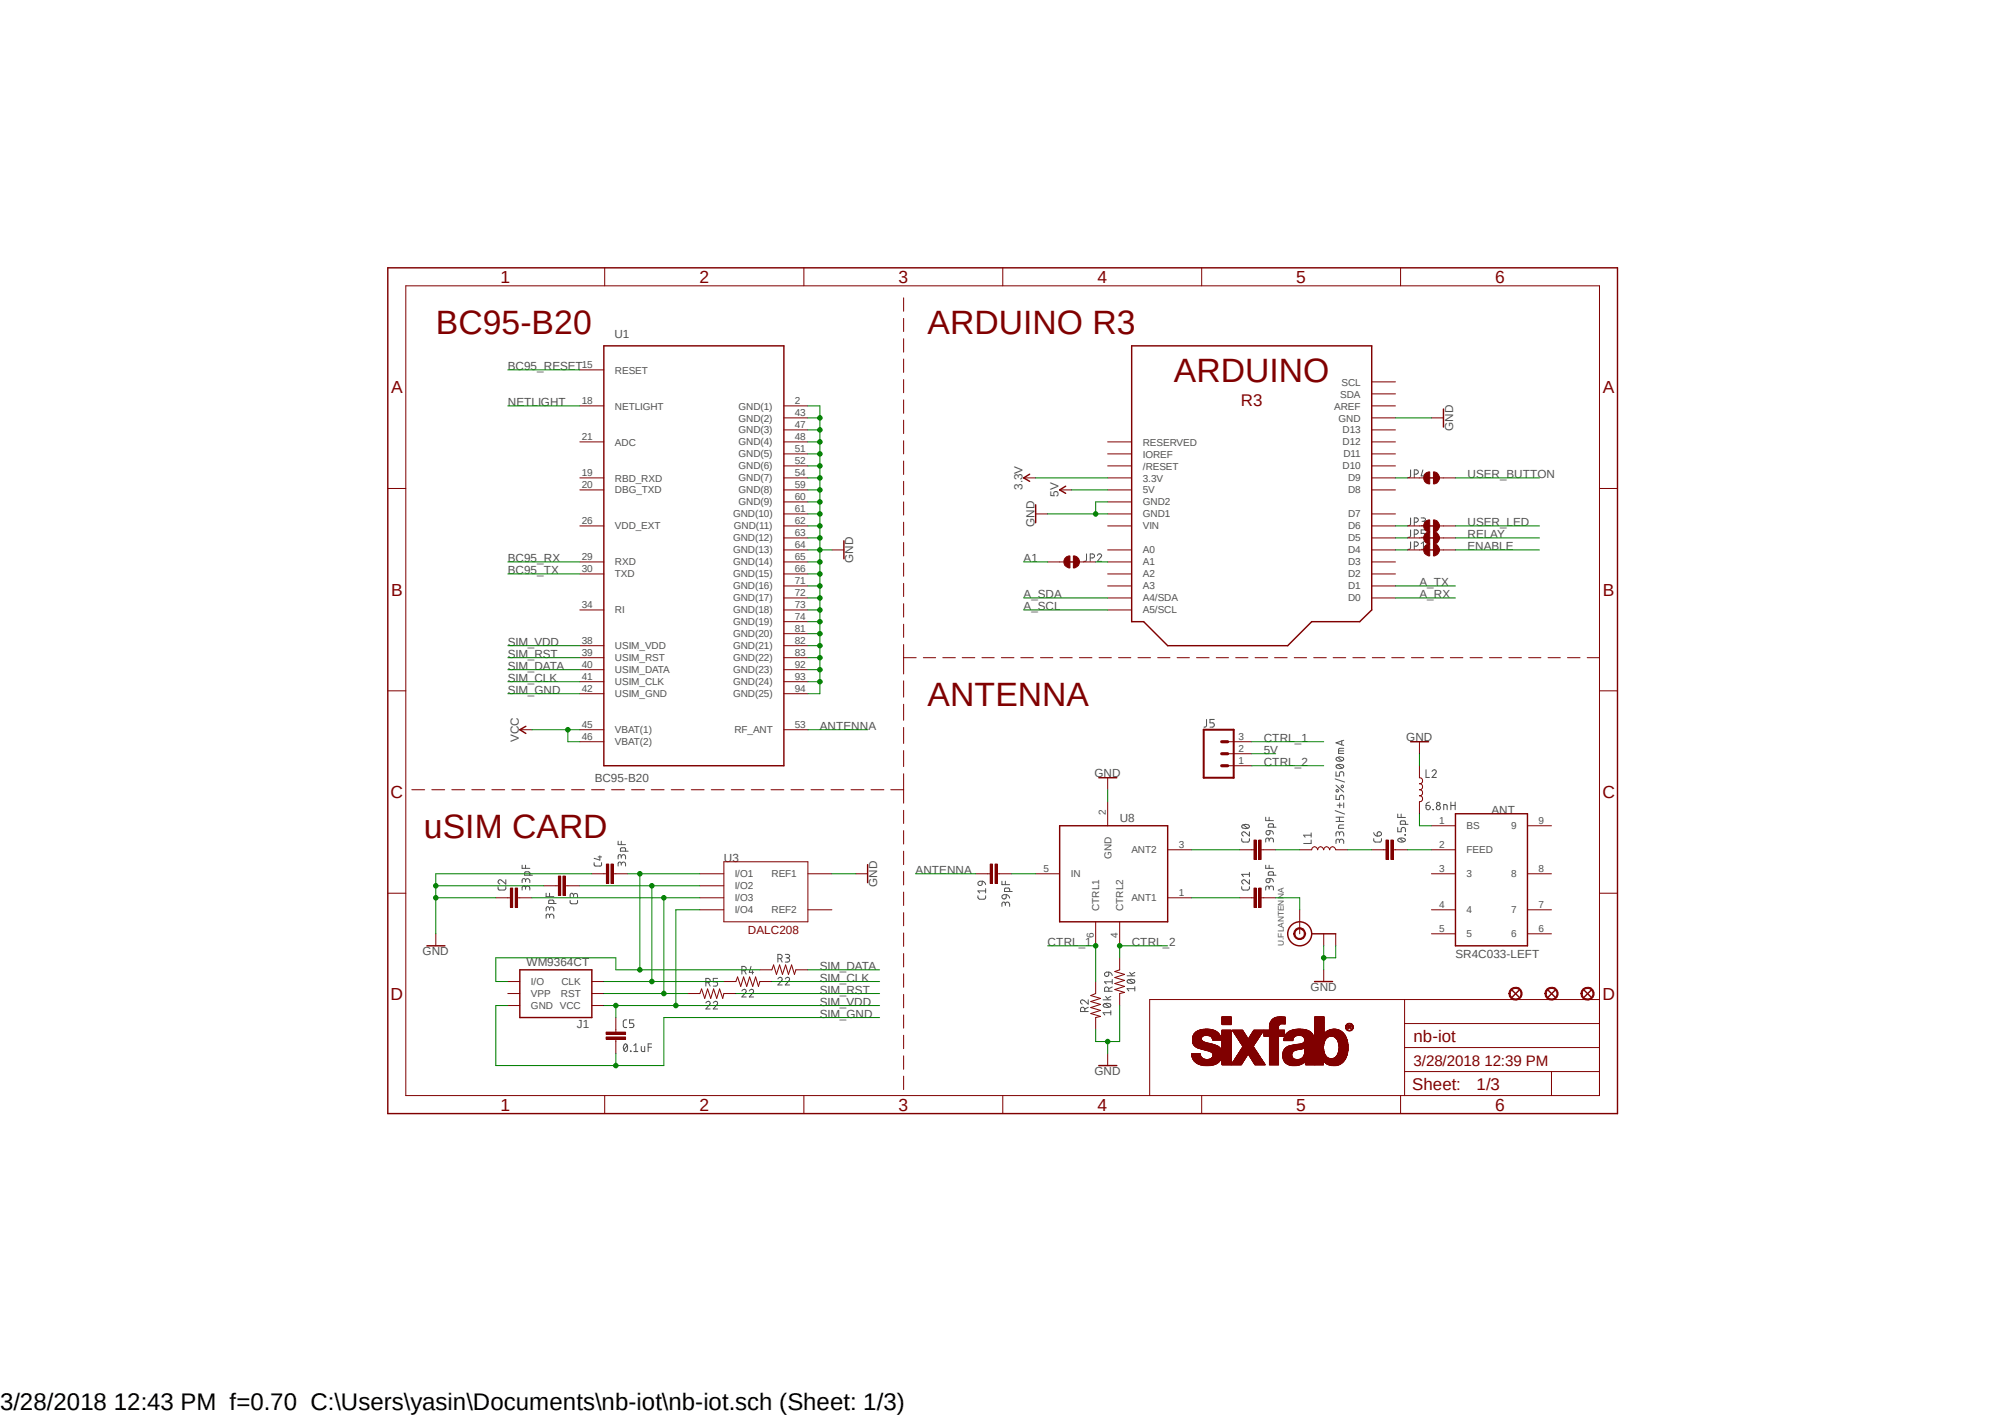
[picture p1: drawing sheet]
<svg xmlns="http://www.w3.org/2000/svg" width="297mm" height="210mm" viewBox="0 0 297 210" stroke-linecap="round" stroke-linejoin="round" font-family="sans-serif">
<defs><g id="words">
<g font-size="5" fill="#800000">
<text x="64.6" y="49.4">BC95-B20</text>
<text x="137.4" y="49.4">ARDUINO R3</text>
<text x="173.9" y="56.6">ARDUINO</text>
<text x="137.4" y="104.5">ANTENNA</text>
<text x="62.8" y="124.1">uSIM CARD</text>
</g>
<text font-size="3.6" x="0" y="208.9">3/28/2018 12:43 PM f=0.70 C:\Users\yasin\Documents\nb-iot\nb-iot.sch (Sheet: 1/3)</text>
<g font-size="2.6" fill="#800000">
<text x="74.1" y="41.9">1</text>
<text x="103.6" y="41.9">2</text>
<text x="133.1" y="41.9">3</text>
<text x="162.6" y="41.9">4</text>
<text x="192" y="41.9">5</text>
<text x="221.5" y="41.9">6</text>
<text x="58" y="58.3">A</text>
<text x="237.4" y="58.3">A</text>
<text x="58" y="88.2">B</text>
<text x="237.4" y="88.2">B</text>
<text x="57.9" y="118.2">C</text>
<text x="237.4" y="118.2">C</text>
<text x="57.9" y="148.2">D</text>
<text x="237.4" y="148.2">D</text>
<text x="74.1" y="164.5">1</text>
<text x="103.6" y="164.5">2</text>
<text x="133.1" y="164.5">3</text>
<text x="162.6" y="164.5">4</text>
<text x="192" y="164.5">5</text>
<text x="221.5" y="164.5">6</text>
</g>
<g font-size="2.5" fill="#800000">
<text x="183.8" y="60.1">R3</text>
<text x="209.4" y="154.3">nb-iot</text>
<text x="209.2" y="161.5">Sheet:</text>
<text x="218.7" y="161.4">1/3</text>
</g>
<text font-size="2.2" fill="#800000" x="209.4" y="157.8">3/28/2018 12:39 PM</text>
<g font-size="1.7" fill="#505050">
<text x="91" y="50">U1</text>
<text x="75.2" y="54.8">BC95_RESET</text>
<text x="75.2" y="60.1">NETLIGHT</text>
<text x="215.3" y="63.8" transform="rotate(-90 215.3 63.8)">GND</text>
<text x="217.4" y="70.8">USER_BUTTON</text>
<text x="151.5" y="72.6" transform="rotate(-90 151.5 72.6)">3.3V</text>
<text x="156.8" y="73.6" transform="rotate(-90 156.8 73.6)">5V</text>
<text x="217.4" y="77.9">USER_LED</text>
<text x="75.2" y="83.2">BC95_RX</text>
<text x="126.4" y="83.4" transform="rotate(-90 126.4 83.4)">GND</text>
<text x="151.6" y="83.2">A1</text>
<text x="153.2" y="78.1" transform="rotate(-90 153.2 78.1)">GND</text>
<text x="217.4" y="81.4">ENABLE</text>
<text x="217.4" y="79.7">RELAY</text>
<text x="75.2" y="85">BC95_TX</text>
<text x="151.6" y="88.6">A_SDA</text>
<text x="210.3" y="88.6">A_RX</text>
<text x="210.3" y="86.8">A_TX</text>
<text x="75.2" y="95.6">SIM_VDD</text>
<text x="151.6" y="90.3">A_SCL</text>
<text x="75.2" y="97.4">SIM_RST</text>
<text x="75.2" y="99.2">SIM_DATA</text>
<text x="75.2" y="101">SIM_CLK</text>
<text x="75.2" y="102.7">SIM_GND</text>
<text x="76.8" y="109.9" transform="rotate(-90 76.8 109.9)">VCC</text>
<text x="121.5" y="108.1">ANTENNA</text>
<text x="187.2" y="111.6">5V</text>
<text x="187.2" y="109.9">CTRL_1</text>
<text x="187.2" y="113.4">CTRL_2</text>
<text x="208.3" y="109.7">GND</text>
<text x="88.1" y="115.8">BC95-B20</text>
<text x="162.1" y="115">GND</text>
<text x="165.9" y="121.8">U8</text>
<text x="220.9" y="120.5">ANT</text>
<text x="107.2" y="127.6">U3</text>
<text x="130" y="131.4" transform="rotate(-90 130 131.4)">GND</text>
<text x="135.6" y="129.4">ANTENNA</text>
<text x="62.6" y="141.5">GND</text>
<text x="78" y="143.1">WM9364CT</text>
<text x="121.5" y="143.6">SIM_DATA</text>
<text x="155.2" y="140.1">CTRL_1</text>
<text x="167.6" y="140.1">CTRL_2</text>
<text x="215.6" y="141.9">SR4C033-LEFT</text>
<text x="121.5" y="148.9">SIM_VDD</text>
<text x="121.5" y="147.2">SIM_RST</text>
<text x="121.5" y="145.4">SIM_CLK</text>
<text x="194.1" y="146.8">GND</text>
<text x="85.5" y="152.3">J1</text>
<text x="121.5" y="150.7">SIM_GND</text>
<text x="162.1" y="159.2">GND</text>
</g>
<text font-size="1.7" fill="#800000" x="110.8" y="138.3">DALC208</text>
<g font-size="1.5" fill="#505050">
<text x="86.2" y="54.5">15</text>
<text x="86.2" y="59.9">18</text>
<text x="91.1" y="55.3">RESET</text>
<text x="117.7" y="59.9">2</text>
<text x="198.5" y="58.9">SDA</text>
<text x="198.7" y="57.1">SCL</text>
<text x="86.2" y="65.2">21</text>
<text x="91.1" y="60.7">NETLIGHT</text>
<text x="91.1" y="66">ADC</text>
<text x="109.4" y="60.7">GND(1)</text>
<text x="109.4" y="62.4">GND(2)</text>
<text x="109.4" y="64.2">GND(3)</text>
<text x="109.4" y="66">GND(4)</text>
<text x="117.7" y="61.6">43</text>
<text x="117.7" y="63.4">47</text>
<text x="117.7" y="65.2">48</text>
<text x="169.3" y="66">RESERVED</text>
<text x="197.7" y="60.7">AREF</text>
<text x="198.3" y="62.4">GND</text>
<text x="198.9" y="66">D12</text>
<text x="198.9" y="64.2">D13</text>
<text x="86.2" y="70.5">19</text>
<text x="91.1" y="71.3">RBD_RXD</text>
<text x="109.4" y="67.7">GND(5)</text>
<text x="109.4" y="69.5">GND(6)</text>
<text x="109.4" y="71.3">GND(7)</text>
<text x="117.7" y="67">51</text>
<text x="117.7" y="68.7">52</text>
<text x="117.7" y="70.5">54</text>
<text x="169.3" y="71.3">3.3V</text>
<text x="169.3" y="69.6">/RESET</text>
<text x="169.3" y="67.8">IOREF</text>
<text x="198.9" y="69.5">D10</text>
<text x="199" y="67.7">D11</text>
<text x="199.7" y="71.3">D9</text>
<text x="86.2" y="72.3">20</text>
<text x="86.2" y="77.6">26</text>
<text x="91.1" y="73.1">DBG_TXD</text>
<text x="108.6" y="76.6">GND(10)</text>
<text x="109.4" y="73.1">GND(8)</text>
<text x="109.4" y="74.8">GND(9)</text>
<text x="117.7" y="72.3">59</text>
<text x="117.7" y="74.1">60</text>
<text x="117.7" y="75.9">61</text>
<text x="117.7" y="77.6">62</text>
<text x="169.3" y="76.6">GND1</text>
<text x="169.3" y="74.8">GND2</text>
<text x="169.3" y="73.1">5V</text>
<text x="199.7" y="76.6">D7</text>
<text x="199.7" y="73.1">D8</text>
<text x="86.2" y="83">29</text>
<text x="91.1" y="78.4">VDD_EXT</text>
<text x="91.1" y="83.7">RXD</text>
<text x="108.6" y="80.2">GND(12)</text>
<text x="108.6" y="82">GND(13)</text>
<text x="108.6" y="83.7">GND(14)</text>
<text x="108.7" y="78.4">GND(11)</text>
<text x="117.7" y="79.4">63</text>
<text x="117.7" y="81.2">64</text>
<text x="117.7" y="83">65</text>
<text x="169.3" y="83.7">A1</text>
<text x="169.3" y="82">A0</text>
<text x="169.3" y="78.4">VIN</text>
<text x="199.7" y="83.7">D3</text>
<text x="199.7" y="82">D4</text>
<text x="199.7" y="80.2">D5</text>
<text x="199.7" y="78.4">D6</text>
<text x="86.2" y="84.8">30</text>
<text x="91.1" y="85.5">TXD</text>
<text x="108.6" y="85.5">GND(15)</text>
<text x="108.6" y="87.3">GND(16)</text>
<text x="108.6" y="89.1">GND(17)</text>
<text x="117.7" y="84.8">66</text>
<text x="117.7" y="86.5">71</text>
<text x="117.7" y="88.3">72</text>
<text x="169.3" y="89.1">A4/SDA</text>
<text x="169.3" y="87.3">A3</text>
<text x="169.3" y="85.5">A2</text>
<text x="199.7" y="89.1">D0</text>
<text x="199.7" y="87.3">D1</text>
<text x="199.7" y="85.5">D2</text>
<text x="86.2" y="90.1">34</text>
<text x="86.2" y="95.4">38</text>
<text x="91.1" y="90.8">RI</text>
<text x="108.6" y="90.8">GND(18)</text>
<text x="108.6" y="92.6">GND(19)</text>
<text x="108.6" y="94.4">GND(20)</text>
<text x="117.7" y="90.1">73</text>
<text x="117.7" y="91.9">74</text>
<text x="117.7" y="93.6">81</text>
<text x="117.7" y="95.4">82</text>
<text x="169.3" y="90.8">A5/SCL</text>
<text x="86.2" y="97.2">39</text>
<text x="86.2" y="99">40</text>
<text x="86.2" y="100.7">41</text>
<text x="91.1" y="96.2">USIM_VDD</text>
<text x="91.1" y="98">USIM_RST</text>
<text x="91.1" y="99.7">USIM_DATA</text>
<text x="91.1" y="101.5">USIM_CLK</text>
<text x="108.6" y="96.2">GND(21)</text>
<text x="108.6" y="98">GND(22)</text>
<text x="108.6" y="99.7">GND(23)</text>
<text x="108.6" y="101.5">GND(24)</text>
<text x="117.7" y="97.2">83</text>
<text x="117.7" y="99">92</text>
<text x="117.7" y="100.7">93</text>
<text x="86.2" y="102.5">42</text>
<text x="86.2" y="107.8">45</text>
<text x="91.1" y="103.3">USIM_GND</text>
<text x="108.6" y="103.3">GND(25)</text>
<text x="117.7" y="107.8">53</text>
<text x="117.7" y="102.5">94</text>
<text x="86.2" y="109.6">46</text>
<text x="91.1" y="108.6">VBAT(1)</text>
<text x="91.1" y="110.4">VBAT(2)</text>
<text x="108.8" y="108.6">RF_ANT</text>
<text x="183.5" y="113.2">1</text>
<text x="183.5" y="111.4">2</text>
<text x="183.5" y="109.6">3</text>
<text x="163.8" y="120.7" transform="rotate(-90 163.8 120.7)">2</text>
<text x="174.6" y="125.6">3</text>
<text x="213.2" y="122">1</text>
<text x="213.2" y="125.6">2</text>
<text x="217.3" y="122.9">BS</text>
<text x="223.9" y="122.8">9</text>
<text x="227.9" y="122">9</text>
<text x="108.8" y="129.9">I/O1</text>
<text x="108.8" y="131.7">I/O2</text>
<text x="114.3" y="129.9">REF1</text>
<text x="154.6" y="129.2">5</text>
<text x="158.6" y="129.9">IN</text>
<text x="164.6" y="127.2" transform="rotate(-90 164.6 127.2)">GND</text>
<text x="167.6" y="126.4">ANT2</text>
<text x="213.2" y="129.2">3</text>
<text x="217.3" y="126.4">FEED</text>
<text x="217.3" y="129.9">3</text>
<text x="223.9" y="129.9">8</text>
<text x="227.9" y="129.2">8</text>
<text x="108.8" y="133.5">I/O3</text>
<text x="108.8" y="135.3">I/O4</text>
<text x="114.3" y="135.3">REF2</text>
<text x="162.8" y="134.9" transform="rotate(-90 162.8 134.9)">CTRL1</text>
<text x="166.4" y="134.9" transform="rotate(-90 166.4 134.9)">CTRL2</text>
<text x="167.6" y="133.5">ANT1</text>
<text x="174.6" y="132.7">1</text>
<text x="213.2" y="134.5">4</text>
<text x="217.3" y="135.3">4</text>
<text x="223.9" y="135.3">7</text>
<text x="227.9" y="134.5">7</text>
<text x="162.1" y="138.9" transform="rotate(-90 162.1 138.9)">6</text>
<text x="165.6" y="138.9" transform="rotate(-90 165.6 138.9)">4</text>
<text x="213.2" y="138">5</text>
<text x="217.3" y="138.8">5</text>
<text x="223.9" y="138.8">6</text>
<text x="227.9" y="138">6</text>
<text x="78.7" y="149.5">GND VCC</text>
<text x="78.7" y="147.7">VPP</text>
<text x="78.7" y="145.9">I/O</text>
<text x="83.1" y="147.7">RST</text>
<text x="83.2" y="145.9">CLK</text>
</g>
<text font-size="1.2" fill="#505050" x="190.2" y="140.1" transform="rotate(-90 190.2 140.1)">U.FLANTENNA</text>
</g></defs>
<path d="M57.1 39.5l182.8 125.9M239.9 39.5l-182.8 125.9" fill="none" stroke="#fff" stroke-width=".15"/>
<g fill="none" stroke="#505050" stroke-width=".15">
<path d="M209 76.7v.9l-.2 .2-.2 .1M209 69.6v.9l-.2 .2h-.2M209 78.5v.9l-.2 .2h-.2M209.5 77.3h.5l.1-.2-.1-.3-.5-.1v1.2M209.5 70.2h.3l.3-.2-.1-.4h-.5v1.1M209.5 79.1l.5-.1 .1-.1-.1-.4h-.5v1.1M210.5 76.7l.6 .1 .1 .1-.1 .2-.4 .1M210.8 69.6l-.3 .9h.7M210.9 77.2l.1 .1 .2 .3-.3 .3h-.4M211 70.2v.5M211.2 78.5h-.7v.5h.5l.2 .2-.2 .4h-.5M161 82l-.1 1-.1 .1h-.2"/>
<path d="M161.5 82.6h.5l.1-.2-.1-.3-.5-.1v1.1M162.6 82.3l.1-.3a.32 .32 0 0 1 .5 .3l-.6 .8h.6M209 80.3l-.1 .9-.1 .2h-.2M209.5 80.9l.5-.1 .1-.2-.1-.3h-.5v1.1M210.5 81.4h.7M210.5 80.5l.4-.2v1.1M178.7 106.6v.8l-.1 .3h-.2M179.9 106.6h-.7v.5h.5l.2 .2-.2 .4h-.5M197.8 115.4l1.4 .4M197.9 117.8v.6h.5l.1-.5 .2-.1 .3 .1 .1 .5M197.9 114.3v.6h.5l.1-.5 .2-.1 .3 .1 .1 .5M197.9 116.3l1.2 1"/>
<path d="M198 113.4l.5-.2a.42 .42 0 0 1 .5 .5l-.5 .1a.4 .4 0 0 1-.5-.4zM198 112.3l.5-.2a.42 .42 0 0 1 .5 .5l-.3 .1h-.5l-.2-.1zM198.1 119.3h.7M198.2 113.2l.6 .5M198.2 112.2l.6 .5M198.3 111.2h.8M198.5 118.9v.7M198.8 109.7v.6M199.1 110.8h-.6l-.2 .2v.6h.8M199.1 118.9v.7M199.1 109.6l-1.2 .4 1.2 .4M211.2 119.3h.6l.1 .2a.37 .37 0 0 1-.4 .4l-.2-.1z"/>
<path d="M211.2 114v1.1h.6M211.8 118.8l-.5 .2-.1 .3M212.1 114.3a.32 .32 0 0 1 .5-.3 .32 .32 0 0 1 .1 .5l-.6 .6h.7M212.3 119.9h.1M213.9 119.9v-.7l.4 .1 .1 .6M214.9 119.3h.7M214.9 118.8v1.1M215.6 118.8v1.1M73.8 131.3v.5h.2h.8l.1-.5M74.9 130.3v.6l-.7-.6a.32 .32 0 0 0-.4 .3 .32 .32 0 0 0 .2 .3M77.3 128.1v.5h1.2M77.9 131.5v-.2l.3-.1 .2 .1 .1 .5"/>
<path d="M77.9 131.7l-.1-.4-.3-.1-.2 .2v.4M77.9 130.4v-.1l.3-.2 .3 .3v.3M77.9 130.6l-.1-.4-.3-.1-.1 .1-.1 .5M77.9 128.1v.5M78.5 129.6l-.1-.4h-.6l-.1 .4h1.2M80.9 132.3v.5h1.1M81.4 135.7v-.2l.4-.1 .2 .3v.3M81.4 135.9l-.1-.4-.2-.1-.2 .1v.5M81.4 134.6v-.2l.4-.1 .2 .1v.5M81.4 134.8v-.3l-.2-.2h-.1l-.2 .2v.4M81.4 132.3v.5M82 133.8v-.3l-.1-.2h-.6v.5h1.1"/>
<path d="M84.5 133.3v.5l.2 .1 .7-.1 .2-.1v-.4M85 132.6v-.2l.3-.1 .2 .1 .1 .5M85 132.8v-.3l-.2-.2h-.2l-.1 .2v.4M88 127.8l.1 .4a1.08 1.08 0 0 0 1-.1v-.3M88.6 126.9h.5M88.9 126.7v.7l-.9-.3M91.6 124.6v.5h1.1M92 128l.3-.3h.2l.1 .1 .1 .5M92 128.1v-.3l-.3-.1-.1 .2v.4M92 126.9l.3-.3h.2l.1 .1 .1 .5M92 127.1v-.4l-.3-.1-.1 .1v.5M92 124.6v.5"/>
<path d="M92.7 126.1v-.5h-.2h-.4l-.2 .1v.4h1.1M144.9 132.7v.2l.2 .3 .8-.1 .1-.4M144.9 130.7l.3-.2h.3v.4l-.1 .2a.37 .37 0 0 1-.5-.2zM145.5 130.5a.6 .6 0 0 1 .5 .5M146 131.6v.6M146 132h-1.1l.2 .2M148.4 130.5v.5h1.2M148.5 132.6l.6-.1v.4l-.2 .2a.37 .37 0 0 1-.5-.2v-.2zM148.9 133.9l.1-.2 .3-.1 .3 .3v.3M148.9 134.1v-.4l-.3-.1-.2 .3v.3M148.9 130.5v.5M149.1 132.5a.6 .6 0 0 1 .5 .5"/>
<path d="M149.6 132v-.3l-.2-.2-.6 .1v.4h1.1M183.9 124.2l.1 .5h.2h.8l.1-.5M183.9 131.3l.1 .5h.2h.8l.1-.5M184 122.3l.5-.2a.4 .4 0 0 1 .5 .5l-.5 .1a.42 .42 0 0 1-.5-.4zM184.2 122.2l.6 .5M185.1 123.2v.6l-.7-.5a.32 .32 0 0 0-.5 .1 .32 .32 0 0 0 .3 .4M185.1 130.3v.6l-.7-.5a.32 .32 0 0 0-.5 .1 .32 .32 0 0 0 .3 .4M185.1 129.2v.6M185.1 129.5h-1.2l.3 .3M187.5 128.1v.5h1.1M187.5 121v.5h1.1M187.6 123.1l.5-.1v.4l-.1 .2h-.4l-.1-.2z"/>
<path d="M187.6 130.2l.5-.1-.1 .6h-.4l-.1-.2zM188 124.4l.2-.3h.2l.2 .1v.5M188 124.6v-.4l-.3-.1-.2 .2v.4M188 131.5l.1-.2 .3-.1 .2 .1v.5M188 131.7v-.4l-.3-.1-.2 .2v.4M188 121v.5M188 128.1v.5M188.1 123a.45 .45 0 0 1 .5 .5M188.1 130.1a.44 .44 0 0 1 .5 .5M188.6 122.5v-.4l-.6-.1-.1 .5h1.1M188.6 129.6v-.4l-.1-.1h-.4l-.2 .2v.3h1.1M194.2 123.7h-1.1l.2 .3"/>
<path d="M194.2 124.4v.5h-1.1M194.2 123.4v.6M197.8 120.1l1.4 .5M197.9 121.7h1.2M197.9 121h1.2M198.4 124.6l.2-.3h.2l.3 .3v.3M198.4 124.8v-.4l-.3-.1-.1 .1-.1 .5M198.4 123.5l.2-.3h.2l.3 .3v.3M198.4 123.7v-.4l-.3-.1-.1 .1-.1 .5M198.4 121v.7M199.1 122.2h-.6l-.2 .2v.3h.8M203.5 124.2l.1 .5h.2h.7l.1-.5"/>
<path d="M203.5 123.3a.6 .6 0 0 0 .5 .5M204 123.3l.1-.1a.37 .37 0 0 1 .5 .2v.2l-.1 .1-.5 .1zM207.1 122.6v.6h.5v-.5l.2-.1 .4 .1v.5M207.1 120.6v.5h1.1M207.1 124.3l.5-.2a.41 .41 0 0 1 .6 .4l-.4 .2h-.4l-.3-.2zM207.3 124.2l.6 .5M207.6 120.6v.5M208.1 123.6l.1 .1zM208.2 122.1l-.1-.5h-.6l-.1 .5h1.2M92.5 154.6h.2a.7 .7 0 0 1 0 1.1l-.2-.1a.74 .74 0 0 1 0-1zM92.8 151l-.4 .1-.1 .2 .1 .8 .4 .1M92.9 154.9l-.5 .6"/>
<path d="M93.4 155.7h.1zM93.9 151h-.6v.6h.5l.1 .2-.1 .3-.5 .1M93.9 155.7h.6M93.9 154.9l.3-.3v1.1M95 155v.5l.2 .2h.3v-.7M96 155.1h.5M96.5 154.6h-.5v1.1M104.6 148.5a.32 .32 0 0 1 .3-.2 .32 .32 0 0 1 .3 .4l-.6 .7h.6M104.6 145.5h.5l.1-.4-.3-.2h-.3v1.1M104.9 145.5l.3 .5M105.7 148.5a.32 .32 0 0 1 .4-.2 .32 .32 0 0 1 .1 .5l-.5 .6h.6M106.3 144.9h-.6v.5l.5 .1 .1 .2-.1 .3h-.5"/>
<path d="M109.9 146.8a.32 .32 0 0 1 .4-.3 .32 .32 0 0 1 .2 .4l-.6 .8h.6M109.9 143.8l.5-.1 .1-.4-.3-.2h-.3v1.2M110.3 143.8l.2 .5M111 146.8a.32 .32 0 0 1 .4-.3 .32 .32 0 0 1 .1 .5l-.5 .7h.6M111.3 143.1l-.3 .9h.6M111.5 143.8v.5M115.2 145a.32 .32 0 0 1 .5-.3 .32 .32 0 0 1 .1 .5l-.6 .7h.7M115.2 142l.5-.1 .2-.3-.3-.2h-.4v1.1M115.6 142l.3 .5M116.3 145a.32 .32 0 0 1 .5-.3 .32 .32 0 0 1 .1 .5l-.6 .7h.7M116.3 141.4h.4l.3 .1-.2 .3-.3 .1M116.6 141.9l.4 .2v.2l-.2 .2h-.5"/>
<path d="M160.7 149.8v-.3l-.2-.3-.4 .1v.5h1.1M161.2 148.1v.6l-.6-.5-.3-.1a.33 .33 0 0 0-.2 .3 .33 .33 0 0 0 .2 .3M161.2 149.2l-.5 .2M163.4 148.1h1.1M163.5 148.8l.5-.2a.42 .42 0 0 1 .5 .3 .65 .65 0 0 1-1.1 0zM163.7 148.6l.6 .5M163.7 144.1l.6-.1v.4l-.2 .2a.37 .37 0 0 1-.5-.2v-.2zM163.8 147.6l.4 .5M164.3 146.8l-.1-.5-.2-.1-.3 .1-.1 .5h1.2M164.3 144a.6 .6 0 0 1 .5 .5M164.5 150h-1.1l.3 .3M164.5 149.7v.6"/>
<path d="M164.5 147.6l-.5 .3M164.8 145.4h-1.2l.3 .3M164.8 146.2l-.5 .2M164.8 145.1v.6M167 144.5h1.1M167 145.2l.6-.2a.42 .42 0 0 1 .5 .3 .65 .65 0 0 1-1.1 0zM167.2 145.1l.7 .5M167.3 144l.4 .5M168.1 146.4h-1.1l.2 .4M168.1 146.1v.7M168.1 144l-.5 .3"/>
<circle cx="198.1" cy="117.1" r=".19"/>
<circle cx="198.8" cy="116.5" r=".19"/>
<circle cx="213.1" cy="119.1" r=".25"/>
<circle cx="213.1" cy="119.6" r=".32"/>
</g>
<g fill="none" stroke="#800000" stroke-width=".15">
<path d="M85.9 54.8h3.6M133.9 44.1v2M133.9 47.2v1.9M133.9 50.2v2M133.9 53.2v2M133.9 56.2v2M133.9 59.2v2M203.2 56.6h3.5M203.2 58.3h3.5M85.9 60.1h3.6M85.9 70.8h3.6M85.9 72.6h3.6"/>
<path d="M85.9 65.4h3.6M85.9 77.9h3.6M116.1 60.1h3.6M116.1 70.8h3.6M116.1 72.6h3.6M116.1 65.4h3.6M116.1 77.9h3.6M116.1 61.9h3.6M116.1 63.7h3.6M116.1 67.2h3.6M116.1 69h3.6M116.1 74.3h3.6"/>
<path d="M116.1 76.1h3.6M116.1 79.7h3.6M133.9 62.2v2M133.9 65.3v1.9M133.9 68.3v2M133.9 71.3v2M133.9 74.3v2M133.9 77.3v2M151.6 70.8h1.8M153.4 76.1h1.8M157 72.6h1.7M164.1 70.8h3.5"/>
<path d="M164.1 72.6h3.5M164.1 65.4h3.5M164.1 77.9h3.5M164.1 67.2h3.5M164.1 69h3.5M164.1 74.3h3.5M164.1 76.1h3.5M203.2 60.1h3.5M203.2 70.8h3.5M203.2 72.6h3.5M203.2 65.4h3.5M203.2 77.9h3.5"/>
<path d="M203.2 61.9h3.5M203.2 63.7h3.5M203.2 67.2h3.5M203.2 69h3.5M203.2 76.1h3.5M203.2 79.7h3.5M212 61.9h1.8M85.9 97.4h3.6M85.9 83.2h3.6M85.9 85h3.6M85.9 90.3h3.6M85.9 95.6h3.6"/>
<path d="M85.9 99.2h3.6M116.1 97.4h3.6M116.1 83.2h3.6M116.1 85h3.6M116.1 90.3h3.6M116.1 95.6h3.6M116.1 99.2h3.6M116.1 81.4h3.6M116.1 86.8h3.6M116.1 88.6h3.6M116.1 92.1h3.6M116.1 93.9h3.6"/>
<path d="M123.2 81.4h1.8M133.9 80.3v2M133.9 83.4v1.9M133.9 86.4v1.9M133.9 89.4v2M133.9 92.5v1.9M133.9 95.5v4.3M133.9 97.4h1.8M136.8 97.4h1.8M139.7 97.4h1.8M142.5 97.4h1.9M145.5 97.4h1.8"/>
<path d="M148.3 97.4h1.9M151.2 97.4h1.9M154.1 97.4h1.9M157 97.4h1.8M159.9 97.4h1.9M162.8 97.4h1.8M164.1 83.2h3.5M164.1 85h3.5M164.1 90.3h3.5M164.1 81.4h3.5M164.1 86.8h3.5M164.1 88.6h3.5"/>
<path d="M165.7 97.4h1.8M168.6 97.4h1.8M171.5 97.4h1.8M174.4 97.4h1.8M177.2 97.4h1.9M180.2 97.4h1.8M183 97.4h1.9M185.9 97.4h1.9M188.8 97.4h1.9M191.7 97.4h1.8M194.6 97.4h1.9M197.5 97.4h1.8"/>
<path d="M200.4 97.4h1.8M203.2 83.2h3.5M203.2 85h3.5M203.2 81.4h3.5M203.2 86.8h3.5M203.2 88.6h3.5M203.3 97.4h1.8M206.2 97.4h1.8M209.1 97.4h1.8M212 97.4h1.8M214.8 97.4h1.9M217.8 97.4h1.8"/>
<path d="M220.6 97.4h1.9M223.5 97.4h1.9M226.4 97.4h1.9M229.3 97.4h1.8M232.2 97.4h1.9M235.1 97.4h1.8M61 117h1.9M64 117h1.9M66.9 117h1.9M69.9 117h1.9M72.9 117h1.9M75.8 117h1.9"/>
<path d="M77 108.1h1.8M78.7 117h1.9M81.7 117h1.9M84.7 117h1.9M85.9 101h3.6M85.9 102.7h3.6M85.9 108.1h3.6M85.9 109.9h3.6M87.6 117h1.9M90.6 117h1.9M93.6 117h1.9M96.5 117h1.9"/>
<path d="M99.4 117h1.9M102.4 117h1.9M105.4 117h1.9M108.3 117h1.9M111.3 117h1.9M114.2 117h1.9M116.1 101h3.6M116.1 102.7h3.6M116.1 108.1h3.6M117.2 117h1.9M120.1 117h1.9M123.1 117h1.9"/>
<path d="M126.1 117h1.9M129 117h1.9M132 117h1.9M133.9 100.8v2.5M133.9 104.3v2.4M133.9 107.7v2.4M133.9 111.2v2.3M133.9 114.6v4.4M210.3 113.4v1.8a.45 .45 0 0 1 .4 .4 .45 .45 0 0 1-.4 .5 .45 .45 0 0 1 .4 .4 .45 .45 0 0 1-.4 .5 .45 .45 0 0 1 .4 .4 .45 .45 0 0 1-.4 .5 .45 .45 0 0 1 .4 .4 .45 .45 0 0 1-.4 .4v1.8M210.3 109.9v1.7M64.6 138.3v1.8M73.4 133h2.2"/>
<path d="M75.6 131.5h.3v2.9h-.3zM76.3 131.5h.4v2.9h-.4zM76.7 133h2.1M80.6 131.2h2.1M82.7 129.8h.4v2.8h-.4zM83.4 129.8h.3v2.8h-.3zM83.8 131.2h2.1M87.7 129.4h2.1M89.8 128h.4v2.9h-.4zM90.5 128h.3v2.9h-.3zM90.9 129.4h2.1M103.7 129.4h3.5"/>
<path d="M103.7 134.7h3.5M103.7 131.2h3.5M103.7 133h3.5M107.2 127.6h12.5v8.9h-12.5zM119.7 129.4h3.5M119.7 134.7h3.5M126.8 129.4h1.7M133.9 120v2M133.9 123v2M133.9 126.1v2M133.9 129.1v2M133.9 132.1v2"/>
<path d="M133.9 135.2v1.9M133.9 138.2v2M192.5 125.9h1.8a.45 .45 0 0 1 .5-.5 .45 .45 0 0 1 .4 .5 .45 .45 0 0 1 .4-.5 .45 .45 0 0 1 .5 .5 .45 .45 0 0 1 .4-.5 .45 .45 0 0 1 .5 .5 .45 .45 0 0 1 .4-.5 .45 .45 0 0 1 .5 .5h1.7M203.2 125.9h2.1M205.3 124.4h.4v2.9h-.4zM206 124.4h.4v2.9h-.4zM206.4 125.9h2.1M212 122.3h3.6M212 125.9h3.6M212 129.4h3.6M212 134.7h3.6M212 138.3h3.6"/>
<path d="M226.3 122.3h3.5M226.3 129.4h3.5M226.3 134.7h3.5M226.3 138.3h3.5M75.2 148.9h1.8M75.2 147.2h1.8M75.2 145.4h1.8M87.7 148.9h1.8M87.7 147.2h1.8M87.7 145.4h1.8M89.8 153.6h2.9v.3h-2.9zM89.8 152.9h2.9v.3h-2.9z"/>
<path d="M91.2 150.7v2.2M91.2 153.9v2.1M101.9 147.2h1.8l.2-.7 .5 1.4 .4-1.4 .5 1.4 .4-1.4 .5 1.4 .4-1.4 .5 1.4 .1-.7h1.8M107.2 145.4h1.8l.3-.7 .4 1.4 .5-1.4 .4 1.4 .4-1.4 .5 1.4 .4-1.4 .5 1.4 .2-.7h1.7M112.6 143.6h1.7l.3-.7 .4 1.4 .5-1.4 .4 1.4 .5-1.4 .4 1.4 .5-1.4 .4 1.4 .2-.7h1.8M133.9 141.2v2M133.9 144.2v2M133.9 147.3v2M133.9 150.3v2M133.9 153.3v2M133.9 156.4v2M133.9 159.4v2"/>
</g>
<g fill="none" stroke="#800000" stroke-width=".21">
<path d="M89.5 51.2h26.6v62.2h-26.6zM167.6 51.2h35.6v39.1l-1.8 1.8h-7.1l-3.5 3.5h-17.8l-3.6-3.5h-1.8zM152.5 70.2l-.9 .6 .9 .5M153.4 74.8v2.6M157.9 72l-.9 .6 .9 .5M213.8 60.6v2.6M125 80.1v2.7M77.9 107.6l-.9 .5 .9 .5M209 109.9h2.6M128.5 128.1v2.6M215.6 120.5h10.7v19.6h-10.7zM63.2 140.1h2.7"/>
<path d="M77 143.6h10.7v7.1h-10.7zM224 146.6l1 1.1M225 146.6l-1 1.1"/>
</g>
<path d="M75.8 131.5v2.9M76.5 131.5v2.9M82.9 129.8v2.8M83.6 129.8v2.8M90 128v2.9M90.7 128v2.9M205.5 124.4v2.9M206.2 124.4v2.9M89.8 153.8h2.9M89.8 153h2.9" fill="none" stroke="#800000" stroke-width=".34"/>
<path d="M223.9 146.4a.98 .98 0 0 1 1.5 .3 .98 .98 0 0 1-.7 1.4 .98 .98 0 0 1-1.2-.9h.2a.81 .81 0 0 1 1.1-.8 .81 .81 0 0 1 .3 1.3 .81 .81 0 0 1-1.3-.2l-.1-.3h-.2l.1-.4z" fill-rule="evenodd" fill="#800000"/>
<path d="M223.9 146.4a.98 .98 0 0 1 1.5 .3 .98 .98 0 0 1-.7 1.4 .98 .98 0 0 1-1.2-.9h.2a.81 .81 0 0 1 1.1-.8 .81 .81 0 0 1 .3 1.3 .81 .81 0 0 1-1.3-.2l-.1-.3h-.2l.1-.4z" fill="none" stroke="#800000" stroke-width=".15"/>
<path d="M229.3 146.6l1.1 1.1M230.4 146.6l-1.1 1.1" fill="none" stroke="#800000" stroke-width=".21"/>
<path d="M229.2 146.4a.98 .98 0 0 1 1.5 .3 .98 .98 0 0 1-.6 1.4 .98 .98 0 0 1-1.2-.9h.1a.81 .81 0 0 1 1.1-.8 .81 .81 0 0 1 .3 1.3 .81 .81 0 0 1-1.3-.2l-.1-.3h-.1v-.4z" fill-rule="evenodd" fill="#800000"/>
<path d="M229.2 146.4a.98 .98 0 0 1 1.5 .3 .98 .98 0 0 1-.6 1.4 .98 .98 0 0 1-1.2-.9h.1a.81 .81 0 0 1 1.1-.8 .81 .81 0 0 1 .3 1.3 .81 .81 0 0 1-1.3-.2l-.1-.3h-.1v-.4z" fill="none" stroke="#800000" stroke-width=".15"/>
<path d="M234.7 146.6l1 1.1M235.7 146.6l-1 1.1" fill="none" stroke="#800000" stroke-width=".21"/>
<path d="M234.5 146.4a.98 .98 0 0 1 1.5 .3 .98 .98 0 0 1-.6 1.4 .98 .98 0 0 1-1.2-.9h.2a.81 .81 0 0 1 1-.8 .81 .81 0 0 1 .4 1.3 .81 .81 0 0 1-1.4-.2v-.3h-.2l.1-.4z" fill-rule="evenodd" fill="#800000"/>
<path d="M234.5 146.4a.98 .98 0 0 1 1.5 .3 .98 .98 0 0 1-.6 1.4 .98 .98 0 0 1-1.2-.9h.2a.81 .81 0 0 1 1-.8 .81 .81 0 0 1 .4 1.3 .81 .81 0 0 1-1.4-.2v-.3h-.2l.1-.4z" fill="none" stroke="#800000" stroke-width=".15"/>
<path d="M159 82.3a.83 .83 0 0 1 .9 .9h-.9z" fill-rule="evenodd" fill="#800000"/>
<path d="M159 82.3a.83 .83 0 0 1 .9 .9h-.9z" fill="none" stroke="#800000" stroke-width=".15"/>
<path d="M159 83.2h.9a.83 .83 0 0 1-.9 .9z" fill-rule="evenodd" fill="#800000"/>
<path d="M159 83.2h.9a.83 .83 0 0 1-.9 .9z" fill="none" stroke="#800000" stroke-width=".15"/>
<path d="M157.7 82.7l.3-.2 .5-.2v1.8a.89 .89 0 0 1-.8-.4 .89 .89 0 0 1 0-1z" fill-rule="evenodd" fill="#800000"/>
<path d="M155.2 83.2h2.4M157.7 82.7l.3-.2 .5-.2v1.8a.89 .89 0 0 1-.8-.4 .89 .89 0 0 1 0-1zM159.9 83.2h2.4" fill="none" stroke="#800000" stroke-width=".15"/>
<path d="M158.2 83.2h1.3" fill="none" stroke="#800000" stroke-width=".21"/>
<path d="M212.3 80.6a.83 .83 0 0 1 .9 .8h-.9z" fill-rule="evenodd" fill="#800000"/>
<path d="M212.3 80.6a.83 .83 0 0 1 .9 .8h-.9z" fill="none" stroke="#800000" stroke-width=".15"/>
<path d="M212.3 81.4h.9a.91 .91 0 0 1-.9 .9z" fill-rule="evenodd" fill="#800000"/>
<path d="M212.3 81.4h.9a.91 .91 0 0 1-.9 .9z" fill="none" stroke="#800000" stroke-width=".15"/>
<path d="M211 80.9l.3-.2 .5-.1v1.7a.89 .89 0 0 1-.8-.4 .89 .89 0 0 1 0-1z" fill-rule="evenodd" fill="#800000"/>
<path d="M208.5 81.4h2.4M211 80.9l.3-.2 .5-.1v1.7a.89 .89 0 0 1-.8-.4 .89 .89 0 0 1 0-1zM213.2 81.4h2.4" fill="none" stroke="#800000" stroke-width=".15"/>
<path d="M211.5 81.4h1.3" fill="none" stroke="#800000" stroke-width=".21"/>
<path d="M212.3 77a.83 .83 0 0 1 .9 .9h-.9z" fill-rule="evenodd" fill="#800000"/>
<path d="M212.3 77a.83 .83 0 0 1 .9 .9h-.9z" fill="none" stroke="#800000" stroke-width=".15"/>
<path d="M212.3 77.9h.9a.91 .91 0 0 1-.9 .9z" fill-rule="evenodd" fill="#800000"/>
<path d="M212.3 77.9h.9a.91 .91 0 0 1-.9 .9z" fill="none" stroke="#800000" stroke-width=".15"/>
<path d="M211 77.4l.3-.3 .5-.1v1.8a.89 .89 0 0 1-.8-.5 .89 .89 0 0 1 0-.9z" fill-rule="evenodd" fill="#800000"/>
<path d="M208.5 77.9h2.4M211 77.4l.3-.3 .5-.1v1.8a.89 .89 0 0 1-.8-.5 .89 .89 0 0 1 0-.9zM213.2 77.9h2.4" fill="none" stroke="#800000" stroke-width=".15"/>
<path d="M211.5 77.9h1.3" fill="none" stroke="#800000" stroke-width=".21"/>
<path d="M212.3 69.9a.83 .83 0 0 1 .9 .9h-.9z" fill-rule="evenodd" fill="#800000"/>
<path d="M212.3 69.9a.83 .83 0 0 1 .9 .9h-.9z" fill="none" stroke="#800000" stroke-width=".15"/>
<path d="M212.3 70.8h.9a.91 .91 0 0 1-.9 .9z" fill-rule="evenodd" fill="#800000"/>
<path d="M212.3 70.8h.9a.91 .91 0 0 1-.9 .9z" fill="none" stroke="#800000" stroke-width=".15"/>
<path d="M211 70.3l.3-.3 .5-.1v1.8a.89 .89 0 0 1-.8-.5 .89 .89 0 0 1 0-.9z" fill-rule="evenodd" fill="#800000"/>
<g fill="none" stroke="#800000" stroke-width=".15">
<path d="M208.5 70.8h2.4M211 70.3l.3-.3 .5-.1v1.8a.89 .89 0 0 1-.8-.5 .89 .89 0 0 1 0-.9zM213.2 70.8h2.4M176.5 156.4h1.4M176.5 156.3h1.3M176.5 156.2h1.3M176.5 156.1h1.3M176.5 156h1.3M176.6 156.5h1.4M176.6 156.5h1.3M176.6 156.4h1.3M176.6 156.7h1.5"/>
<path d="M176.6 156.6h1.5M176.6 156.6h1.4M176.7 156.8h1.6M176.7 156.8h1.5M176.7 156.7h1.4M176.7 154.4h2.1M176.7 154.4h1.9M176.7 154.3h1.8M176.7 154.3h1.7M176.7 154.3h1.6M176.7 154.2h1.5M176.7 154.2h1.4"/>
<path d="M176.7 154.1h1.4M176.7 154.1h1.3M176.7 154h1.3M176.7 153.9h1.3M176.7 153.8h1.3M176.7 153.7h1.3M176.7 153.6h1.3M176.7 153.6h1.4M176.7 156.8h1.7M176.7 154.6h2.6M176.7 154.5h2.5M176.7 154.5h2.2"/>
<path d="M176.7 153.5h1.4M176.7 153.5h1.5M176.7 156.9h4.1M176.7 156.9h1.9M176.7 154.6h3M176.7 154.6h2.8M176.7 153.4h1.6M176.7 153.4h1.9M176.8 157h4M176.8 154.7h3.2M176.8 154.7h3M176.8 153.3h3.9"/>
<path d="M176.8 157.1h4M176.8 154.8h3.2M176.8 153.2h3.8M176.9 157.1h3.8M176.9 154.8h3.3M176.9 153.2h3.7M176.9 153.1h3.7M176.9 157.2h3.8M176.9 154.9h3.4M177 154.9h3.3M177 153h3.5M177 157.3h3.6"/>
<path d="M177 157.2h3.6M177 154.9h3.4M177 155h3.5M177 153h3.4M177.1 157.3h3.5M177.1 155h3.5M177.1 152.9h3.3M177.1 157.4h3.4M177.1 155.1h3.5M177.1 152.9h3.2M177.2 157.4h3.3M177.2 152.8h3.1"/>
<path d="M177.2 157.4h3.2M177.2 155.1h3.4M177.2 152.8h3M177.3 157.5h3M177.3 155.2h3.4M177.3 152.7h2.9M177.4 152.7h2.7M177.4 157.6h2.8M177.4 152.7h2.6M177.5 155.2h3.3M177.5 157.6h2.6M177.5 155.3h3.3"/>
<path d="M177.5 152.6h2.4M177.6 157.6h2.4M177.7 152.6h2.1M177.7 157.7h2.2M177.7 155.3h3.1M177.8 152.5h1.9M177.8 157.7h2M177.8 155.4h3M178 155.4h2.9M178 152.5h1.5M178.1 157.8h1.5M178.1 155.4h2.8"/>
<path d="M178.2 152.4h1.1M178.2 157.8h1.2M178.3 155.5h2.6M178.4 155.5h2.5M178.5 152.4h.5M178.6 155.6h2.4M178.8 155.6h2.2M178.9 153.4h1.8M179 156.9h1.8M179 155.7h2M179.1 153.4h1.7M179.1 155.7h1.9"/>
<path d="M179.2 156.8h1.7M179.2 155.7h3.2M179.2 153.5h1.6M179.3 156.8h1.6M179.3 155.8h3.1M179.3 153.5h1.5M179.4 156.8h1.5M179.4 155.8h3M179.4 153.6h1.4M179.4 153.5h1.4M179.5 156.7h1.4M179.5 153.6h1.3"/>
<path d="M179.5 155.9h2.9M179.5 156.6h1.5M179.5 153.8h1.3M179.5 153.7h1.3M179.6 156.6h1.4M179.6 156h2.8M179.6 153.8h1.2M179.6 156.5h1.4M179.6 154.1h1.3M179.6 154h1.3M179.6 153.9h1.3M179.7 156.5h1.3"/>
<path d="M179.7 156.4h2.7M179.7 156.2h2.7M179.7 156.1h2.7M179.7 156h2.7M179.7 156.3h2.7M181 157.7h1.4M181 157.6h1.4M181 157.5h1.4M181 157.4h1.4M181 157.3h1.4M181 157.2h1.4M181 157.1h1.4"/>
<path d="M181 157h1.4M181 156.9h1.4M181 156.8h1.4M181 156.7h1.4M181 156.6h1.4M181 156.5h1.4M181 155.7h1.4M181 155.6h1.4M181 155.5h1.4M181 155.4h1.4M181 155.3h1.4M181 155.2h1.4"/>
<path d="M181 155.1h1.4M181 155h1.4M181 154.9h1.4M181 154.8h1.4M181 154.7h1.4M181 154.6h1.4M181 154.5h1.4M181 154.4h1.4M181 154.3h1.4M181 154.2h1.4M181 154.1h1.4M181 154h1.4"/>
<path d="M181 153.9h1.4M181 153.8h1.4M181 153.7h1.4M181 153.6h1.4M181 153.5h1.4M181 153.4h1.4M181 153.3h1.4M181 153.2h1.4M181 153.1h1.4M181 153h1.4M181 152.9h1.4M181 152.8h1.4"/>
<path d="M181 152.7h1.4M181 152.6h1.4M181 151.7h1.4M181 151.6h1.4M181 151.5h1.4M181 151.4h1.4M181 151.3h1.4M181 151.2h1.4M181 151.1h1.4M181 151h1.4M181 150.9h1.4M181 150.8h1.4"/>
<path d="M181 150.7h1.4M181 150.6h1.4M181.1 157.7h2.8M181.1 151.8h1.3M182.4 157.7h1.5M182.4 157.6h1.5M182.5 157.6h1.5M182.5 157.5h1.5M182.5 157.4h1.6M182.5 152.6h1.6M182.6 157.4h1.5M182.6 152.7h1.5"/>
<path d="M182.6 157.3h1.5M182.6 152.7h1.6M182.7 157.2h1.5M182.7 152.8h1.5M182.7 152.9h1.6M182.8 157.1h1.4M182.8 157.1h1.5M182.8 152.9h1.5M182.8 153h1.5M182.8 157h1.5M182.8 153h1.6M182.9 156.9h1.5"/>
<path d="M182.9 153.1h1.5M182.9 156.8h1.5M182.9 153.2h1.5M183 156.8h1.4M183 156.8h1.5M183 153.2h1.5M183 156.7h1.5M183 153.3h1.5M183 153.4h1.6M183.1 156.6h1.5M183.1 153.4h1.5M183.1 156.5h1.5"/>
<path d="M183.1 153.5h1.6M183.1 153.5h1.5M183.2 156.5h1.5M183.2 156.4h1.5M183.2 153.6h1.5M183.2 153.5h1.5M183.3 156.3h1.4M183.3 153.7h1.4M183.3 156.3h1.5M183.3 153.8h1.5M183.3 153.7h1.5M183.3 156.2h1.5"/>
<path d="M183.3 156.2h1.6M183.3 153.8h1.6M183.4 156.1h1.5M183.4 153.9h3M183.4 156.1h3M183.4 154h2.9M183.5 156h2.9M183.5 156h2.8M183.5 154h2.8M183.5 155.9h2.8M183.5 154.1h2.7M183.5 154.1h2.8"/>
<path d="M183.6 155.9h2.6M183.6 154.1h2.6M183.6 155.8h2.6M183.6 154.2h2.6M183.6 155.7h2.5M183.6 154.3h2.5M183.6 154.2h2.5M183.7 155.7h2.4M183.7 154.3h2.4M183.7 155.6h2.4M183.7 154.4h2.3M183.8 155.5h2.2"/>
<path d="M183.8 154.5h2.2M183.8 154.4h2.2M183.9 155.4h2.1M183.9 155.4h2M183.9 154.6h2M183.9 155.3h2M183.9 154.6h1.9M183.9 155.3h1.9M183.9 154.7h1.9M184 155.2h1.8M184 154.8h1.8M184 154.9h1.7"/>
<path d="M184.1 155.1h1.7M184.1 155.1h1.6M184.1 154.9h1.6M184.1 155h1.6M184.1 155h1.5M184.9 156.1h1.5M185 156.2h1.4M185 153.8h1.4M185 156.3h1.5M185 153.7h1.5M185.1 156.4h1.5M185.1 153.6h1.4"/>
<path d="M185.1 156.5h1.5M185.1 153.6h1.5M185.1 153.5h1.5M185.2 156.5h1.5M185.2 156.5h1.4M185.2 153.5h1.4M185.2 156.6h1.5M185.2 153.4h1.5M185.3 156.7h1.4M185.3 153.4h1.4M185.3 153.3h1.4M185.3 156.8h1.5"/>
<path d="M185.3 156.7h1.5M185.3 153.2h1.5M185.3 156.8h1.6M185.4 156.9h1.5M185.4 156.8h1.5M185.4 153.2h1.5M185.4 153.1h1.5M185.5 157h1.5M185.5 157h1.4M185.5 153h1.4M185.5 157.1h1.5M185.5 153h1.5"/>
<path d="M185.5 152.9h1.5M185.5 157.2h1.6M185.5 157.1h1.6M185.6 157.2h1.5M185.6 152.8h1.5M185.6 157.3h1.6M185.6 152.7h1.5M185.7 157.4h1.5M185.7 152.7h1.5M185.7 152.6h1.5M185.8 157.5h1.5M185.8 157.4h1.5"/>
<path d="M185.8 152.6h4.5M185.8 157.6h1.5M185.8 157.6h1.6M185.9 157.7h1.5M187.2 153.5h4.7M187.2 153.5h3.1M187.2 153.4h3.1M187.2 153.3h3.1M187.2 153.2h3.1M187.2 153.1h3.1M187.2 153h3.1M187.2 152.9h3.1"/>
<path d="M187.2 152.8h3.1M187.2 152.7h3.1M187.2 152.6h3.1M188 157.7h1.4M188 157.6h1.4M188 157.5h1.4M188 157.4h1.4M188 157.3h1.4M188 157.2h1.4M188 157.1h1.4M188 157h1.4M188 156.9h1.4"/>
<path d="M188 156.8h1.4M188 156.7h1.4M188 156.6h1.4M188 156.5h1.4M188 156.4h1.4M188 156.3h1.4M188 156.2h1.4M188 156.1h1.4M188 156h1.4M188 155.9h1.4M188 155.8h1.4M188 155.7h1.4"/>
<path d="M188 155.6h1.4M188 155.5h1.4M188 155.4h1.4M188 155.3h1.4M188 155.2h1.4M188 155.1h1.4M188 155h1.4M188 154.9h1.4M188 154.8h1.4M188 154.7h1.4M188 154.6h1.4M188 154.5h1.4"/>
<path d="M188 154.4h1.4M188 154.3h1.4M188 154.2h1.4M188 154.1h1.4M188 154h1.4M188 153.9h1.4M188 153.8h1.4M188 153.7h1.4M188 153.6h1.4M188 153.5h1.4M188 152.5h1.4M188 152.4h1.4"/>
<path d="M188 152.3h1.4M188 152.2h1.4M188 152.1h1.4M188 152h1.4M188 151.9h1.4M188.1 151.9h1.3M188.1 151.8h1.4M188.1 151.7h1.5M188.1 151.7h1.6M188.1 151.6l2.3 .1M188.1 151.6h2.3M188.1 151.5h2.3"/>
<path d="M188.2 151.5h2.2M188.2 151.4h2.2M188.2 151.3h2.2M188.3 151.3h2.1M188.3 151.2h2.1M188.3 151.1h2.1M188.4 151.1h2M188.4 151h2M188.5 151h1.9M188.6 150.9h1.8M188.7 150.8h1.7M188.8 150.7h1.6"/>
<path d="M188.9 150.7h1.5M189 150.7h1.4M189.2 150.6h1.2M189.5 150.6h.4M190 156.6h1.5M190 156.6h1.4M190 156.5h1.4M190 156.4h1.4M190 156.3h1.3M190 156.2h1.3M190 156.1h1.4M190 156h1.4"/>
<path d="M190.1 156.8h1.7M190.1 156.8h1.5M190.1 156.7h1.5M190.1 156.7h1.4M190.1 155.9h1.3M190.1 155.8h1.4M190.1 155.7h1.5M190.1 156.9h4.5M190.1 156.9h1.9M190.1 155.7h1.6M190.2 157.1h4.4M190.2 157h4.4"/>
<path d="M190.2 155.6h1.6M190.2 155.6h1.7M190.2 155.5h1.9M190.2 154.1h1.3M190.2 154h1.3M190.2 155.5h2M190.2 153.9h1.4M190.2 153.8h1.4M190.2 157.2h4.4M190.2 155.4h2.2M190.2 153.7h1.4M190.2 153.6h1.5"/>
<path d="M190.3 157.3h3M190.3 157.2h4.3M190.3 155.4h2.5M190.3 155.4h2.6M190.3 153.6h1.4M190.3 153.5h1.5M190.3 155.3h2.7M190.3 153.5h1.6M190.3 153.4h1.8M190.4 157.4h2.8M190.4 155.3h2.8M190.4 153.4h1.9"/>
<path d="M190.4 153.3h4.1M190.4 155.2h2.8M190.5 157.4h2.6M190.5 155.2h4.1M190.5 153.2h4M190.5 157.5h2.5M190.5 153.2h3.9M190.5 155.1h4.1M190.5 153.1h3.9M190.6 153.1h3.8M190.6 157.6h2.3M190.6 155.1h4"/>
<path d="M190.6 153h3.8M190.6 153h3.7M190.7 157.6h2.1M190.7 155h3.9M190.7 153h3.6M190.8 157.6h1.9M190.8 155h3.8M190.8 152.9h3.4M190.8 157.7h1.8M190.8 154.9h3.8M190.9 152.8h3.2M190.9 157.7h1.6"/>
<path d="M191 154.9h3.6M191 152.7h3M191.1 157.8h1.2M191.1 152.7h2.8M191.1 154.9h3.5M191.1 152.7h2.7M191.2 157.8h1M191.3 152.6h2.5M191.3 154.8h3.3M191.3 152.6h2.4M191.5 154.8h3.1M191.5 152.5h2"/>
<path d="M191.6 154.7h3M191.7 152.5h1.6M191.9 152.4h1.2M192 154.7h2.6M192.2 152.4h.5M192.3 154.6h2.3M192.4 156.9h2.2M192.5 153.4h2M192.6 156.8h2M192.7 154.6h1.9M192.7 156.8h1.9M192.8 156.8h1.8"/>
<path d="M192.8 154.6h1.8M192.8 156.7h1.8M192.8 153.4h1.8M192.9 156.7h1.7M192.9 154.5h1.7M193 156.6h1.6M193 153.5h1.6M193 156.5h1.6M193 154.5h1.6M193.1 156.5h1.5M193.1 154.4h1.5M193.1 153.5h1.5"/>
<path d="M193.1 156.4h1.5M193.1 153.6h1.5M193.2 156.3h1.4M193.2 154.3h1.4M193.2 153.7h1.4M193.2 153.6h1.4M193.2 156.2h1.4M193.2 156.1h1.4M193.2 153.8h1.4M193.3 156.1h1.3M193.3 156h1.3M193.3 155.9h1.3"/>
<path d="M193.3 155.8h1.3M193.3 155.7h1.3M193.3 155.6h1.3M193.3 155.5h1.3M193.3 155.4h1.3M193.3 155.3h1.3M193.3 155.2h1.3M193.3 154.3h1.3M193.3 154.2h1.3M193.3 154.1h1.3M193.3 154h1.3M193.3 153.9h1.3"/>
<path d="M193.3 153.8h1.3M193.3 157.4h1.4M193.3 157.4h1.3M193.3 157.3h1.3M193.4 157.6h1.3M193.4 157.5h1.3M193.4 157.7h2.6M194.8 157.6h1.2M194.8 157.5h1.2M194.8 157.4h1.2M194.8 157.3h1.2M194.8 157.2h1.2"/>
<path d="M194.8 157.1h1.2M194.8 157.1h4.3M194.8 157h4.4M194.8 156.9h4.5M194.8 156.8h4.5M194.8 156.8h2.2M194.8 156.7h2M194.8 156.7h1.9M194.8 156.6h1.9M194.8 156.6h1.8M194.8 156.5h1.8M194.8 156.5h1.7"/>
<path d="M194.8 156.4h1.6M194.8 156.3h1.6M194.8 156.3h1.5M194.8 156.2h1.5M194.8 156.1h1.5M194.8 156h1.4M194.8 155.9h1.4M194.8 155.8h1.3M194.8 155.7h1.3M194.8 155.6h1.3M194.8 155.5h1.3M194.8 155.4h1.3"/>
<path d="M194.8 155.3h1.2M194.8 155.2h1.2M194.8 155.1h1.2M194.8 155h1.2M194.8 154.9h1.2M194.8 154.9h1.3M194.8 154.8h1.3M194.8 154.7h1.3M194.8 154.6h1.3M194.8 154.5h1.3M194.8 154.4h1.3M194.8 154.4h1.4"/>
<path d="M194.8 154.3h1.4M194.8 154.2h1.4M194.8 154.2h1.5M194.8 154.1h1.5M194.8 154h1.5M194.8 154h1.6M194.8 153.9h1.6M194.8 153.8h1.7M194.8 153.8h1.8M194.8 153.7h1.8M194.8 153.6h1.9M194.8 153.6h2"/>
<path d="M194.8 153.5h2M194.8 153.5h2.3M194.8 153.5h4.5M194.8 153.4h4.5M194.8 153.3h4.5M194.8 153.3h4.4M194.8 153.2h4.4M194.8 153.2h4.3M194.8 153.1h1.3M194.8 153h1.3M194.8 152.9h1.3M194.8 152.8h1.3"/>
<path d="M194.8 152.7h1.3M194.8 152.6h1.3M194.8 152.5h1.3M194.8 152.4h1.3M194.8 152.3h1.3M194.8 152.2h1.3M194.8 152.1h1.3M194.8 152h1.3M194.8 151.9h1.3M194.8 151.8h1.3M194.8 151.7h1.3M194.8 151.6h1.3"/>
<path d="M194.8 151.5h1.3M194.8 151.4h1.3M194.8 151.3h1.3M194.8 151.2h1.3M194.8 151.1h1.3M194.8 151h1.3M194.8 150.9h1.3M194.8 150.8h1.3M194.8 150.7h1.3M194.8 150.6h1.3M196.1 157.1h3M196.1 157.2h3"/>
<path d="M196.2 157.3h2.8M196.2 157.2h2.8M196.2 153.1h2.9M196.2 157.3h2.7M196.2 153h2.8M196.3 157.4h2.6M196.3 153h2.7M196.3 157.4h2.5M196.3 152.9h2.6M196.4 157.5h2.4M196.4 152.9h2.5M196.4 157.5h2.3"/>
<path d="M196.4 152.8h2.4M196.5 152.8h2.3M196.5 157.6h2.1M196.5 152.7h2.2M196.6 157.6h2M196.6 152.7h2M196.7 157.6h1.8M196.7 157.7h1.7M196.8 152.6h1.7M196.8 157.7h1.5M196.8 152.6h1.6M196.9 152.5h1.4"/>
<path d="M197 157.8h1.2M197.1 152.5h1.1M197.2 157.8h.8M197.3 152.4h.7M197.4 153.5h1.9M197.4 156.8h1.9M197.5 152.4h.3M197.6 156.7h1.7M197.6 153.5h1.7M197.7 153.6h1.7M197.7 156.7h1.7M197.7 156.6h1.7"/>
<path d="M197.8 156.6h1.6M197.8 153.7h1.6M197.9 156.5h1.5M197.9 153.8h1.6M197.9 156.5h1.6M198 156.5h1.5M198 156.4h1.5M198 153.8h1.5M198 153.9h1.5M198 156.3h1.5M198 154h1.5M198.1 156.3h1.4"/>
<path d="M198.1 156.3h1.5M198.1 154h1.5M198.1 156.2h1.5M198.1 154.1h1.5M198.2 156.2h1.4M198.2 156.1h1.4M198.2 154.2h1.4M198.2 154.1h1.4M198.2 156h1.4M198.2 154.3h1.4M198.2 155.9h1.4M198.2 155.8h1.4"/>
<path d="M198.2 154.5h1.4M198.2 154.4h1.4M198.3 155.8h1.3M198.3 155.7h1.3M198.3 155.6h1.4M198.3 154.6h1.4M198.3 154.6h1.3M198.3 154.5h1.3M198.3 155.5h1.4M198.3 155.4h1.4M198.3 155.3h1.4M198.3 154.9h1.4"/>
<path d="M198.3 154.8h1.4M198.3 154.7h1.4M198.4 155.3h1.3M198.4 155.2h1.3M198.4 155.1h1.3M198.4 155h1.3M199.3 152.3h.2M199.3 152.3h.1M199.3 152.2h.1M199.3 152.1h.1M199.3 152h.1M199.3 152h.2"/>
<path d="M199.3 151.9h.2M199.4 152.4h.1M199.4 151.9h.1M199.4 151.8h.1M199.4 152.4h.2M199.4 151.8h.2M199.5 152.5h.2M199.5 152.5h.1M199.5 151.8h.1M199.5 151.7h.1M199.5 151.7h.2M199.6 152.6h.1"/>
<path d="M199.6 152.6h.6M199.6 151.6h.6M199.6 152.7h.6M199.7 152.4h.1M199.7 152.3h.1M199.7 152.2h.1M199.7 152.1h.4M199.7 152.1h.1M199.7 152h.1M199.7 151.9h.4M199.7 151.8h.4M199.7 151.6h.5"/>
<path d="M199.8 151.6h.2M199.9 152.7h.1M200 152.2h.1M200 152.1h.1M200 152.6h.2M200 152.4h.1M200 152.3h.1M200 152h.2M200.1 151.7h.2M200.2 152.5h.1M200.2 151.7h.1M200.2 152.5h.2"/>
<path d="M200.2 151.8h.2M200.2 152.4h.2M200.3 152.4h.1M200.3 151.8h.1M200.3 152.3h.1M200.3 151.9h.1M200.4 152.3h.1M200.4 152.2h.1M200.4 152.1h.1M200.4 152h.1M200.4 151.9h.1"/>
</g>
<path d="M211.5 70.8h1.3M194.3 138.3h3.6" fill="none" stroke="#800000" stroke-width=".21"/>
<path d="M192 137.6a.88 .88 0 0 1 1.3 .3 .88 .88 0 0 1-.6 1.2 .88 .88 0 0 1-1.1-.8h.2a.71 .71 0 0 1 .9-.7 .71 .71 0 0 1 .4 1.1 .71 .71 0 0 1-1.2-.1l-.1-.3h-.2l.1-.4z" fill-rule="evenodd" fill="#800000"/>
<g fill="none" stroke="#800000" stroke-width=".15">
<path d="M164.1 115.2v1.8M164.1 118.7v3.6M144.5 129.4h2.2M146.7 128h.3v2.9h-.3zM147.4 128h.3v2.9h-.3zM147.7 129.4h2.2M153.4 129.4h3.6M162.3 136.5v3.6M165.9 136.5v3.6M173 133h3.5M173 125.9h3.5M183.6 133h2.2"/>
<path d="M183.6 125.9h2.2M185.8 124.4h.3v2.9h-.3zM185.8 131.5h.3v2.9h-.3zM186.5 124.4h.3v2.9h-.3zM186.5 131.5h.3v2.9h-.3zM186.8 133h2.2M186.8 125.9h2.2M192 137.6a.88 .88 0 0 1 1.3 .3 .88 .88 0 0 1-.6 1.2 .88 .88 0 0 1-1.1-.8h.2a.71 .71 0 0 1 .9-.7 .71 .71 0 0 1 .4 1.1 .71 .71 0 0 1-1.2-.1l-.1-.3h-.2l.1-.4zM192.5 134.7v3.6M196.1 138.3v1.8M197.9 138.3v1.8M162.3 145.4v1.8l-.7 .2 1.4 .5-1.4 .4 1.4 .5-1.4 .4 1.4 .4-1.4 .5 1.4 .4-.7 .2v1.8"/>
<path d="M164.1 156v1.8M165.9 141.9v1.7l-.8 .3 1.5 .4-1.5 .5 1.5 .4-1.5 .5 1.5 .4-1.5 .5 1.5 .4-.7 .2v1.7M196.1 143.6v1.8"/>
</g>
<g fill="none" stroke="#800000" stroke-width=".21">
<path d="M162.8 115.2h2.6M157 122.3h16v14.2h-16zM162.8 157.8h2.6M194.7 145.4h2.7"/>
<circle cx="192.5" cy="138.3" r="1.78"/>
</g>
<path d="M146.9 128v2.9M147.6 128v2.9M185.9 124.4v2.9M185.9 131.5v2.9M186.6 124.4v2.9M186.6 131.5v2.9" fill="none" stroke="#800000" stroke-width=".34"/>
<path d="M212.3 78.8a.83 .83 0 0 1 .9 .9h-.9z" fill-rule="evenodd" fill="#800000"/>
<path d="M212.3 78.8a.83 .83 0 0 1 .9 .9h-.9z" fill="none" stroke="#800000" stroke-width=".15"/>
<path d="M212.3 79.7h.9a.91 .91 0 0 1-.9 .9z" fill-rule="evenodd" fill="#800000"/>
<path d="M212.3 79.7h.9a.91 .91 0 0 1-.9 .9z" fill="none" stroke="#800000" stroke-width=".15"/>
<path d="M211 79.2l.3-.3 .5-.1v1.8a.89 .89 0 0 1-.8-.5 .89 .89 0 0 1 0-.9z" fill-rule="evenodd" fill="#800000"/>
<g fill="none" stroke="#800000" stroke-width=".15">
<path d="M89.6 39.7v2.6M119.1 39.7v2.6M148.5 39.7v2.6M178 39.7v2.6M207.5 39.7v2.6M60.1 42.3h176.8v120h-176.8zM57.4 72.3h2.7M208.5 79.7h2.4M211 79.2l.3-.3 .5-.1v1.8a.89 .89 0 0 1-.8-.5 .89 .89 0 0 1 0-.9zM213.2 79.7h2.4M236.9 72.3h2.7M57.4 102.3h2.7"/>
<path d="M181.9 113.4h3.5M181.9 111.6h3.5M181.9 109.9h3.5M236.9 102.3h2.7M57.4 132.3h2.7M236.9 132.3h2.7M208.1 158.7h28.8M208.1 148v14.3M208.1 155.2h28.8M208.1 151.6h28.8M229.8 158.7v3.6M236.9 148h-66.6v14.3"/>
<path d="M89.6 162.3v2.6M119.1 162.3v2.6M148.5 162.3v2.6M178 162.3v2.6M207.5 162.3v2.6"/>
</g>
<path d="M57.4 39.7h182.2v125.2h-182.2zM211.5 79.7h1.3" fill="none" stroke="#800000" stroke-width=".21"/>
<path d="M178.3 108.1h4.5v7.1h-4.5z" fill="none" stroke="#800000" stroke-width=".3"/>
<path d="M181 109.9h.9M181 111.6h.9M181 113.4h.9" fill="none" stroke="#800000" stroke-width=".47"/>
<path d="M87.7 129.4h-23.1v3.6h8.8" fill="none" stroke="#008000" stroke-width=".15"/>
<circle cx="64.6" cy="133" r=".33" fill="#008000"/>
<g fill="none" stroke="#008000" stroke-width=".15">
<path d="M64.6 133v5.3M64.6 131.2h16"/>
<circle cx="64.6" cy="133" r=".33"/>
</g>
<circle cx="64.6" cy="131.2" r=".33" fill="#008000"/>
<g fill="none" stroke="#008000" stroke-width=".15">
<path d="M119.7 60.1h1.8v42.6h-1.8M119.7 61.9h1.8M123.2 129.4h3.6"/>
<circle cx="64.6" cy="131.2" r=".33"/>
</g>
<circle cx="121.5" cy="61.9" r=".33" fill="#008000"/>
<g fill="none" stroke="#008000" stroke-width=".15">
<path d="M119.7 63.7h1.8"/>
<circle cx="121.5" cy="61.9" r=".33"/>
</g>
<circle cx="121.5" cy="63.7" r=".33" fill="#008000"/>
<g fill="none" stroke="#008000" stroke-width=".15">
<path d="M119.7 65.4h1.8"/>
<circle cx="121.5" cy="63.7" r=".33"/>
</g>
<circle cx="121.5" cy="65.4" r=".33" fill="#008000"/>
<g fill="none" stroke="#008000" stroke-width=".15">
<path d="M119.7 67.2h1.8"/>
<circle cx="121.5" cy="65.4" r=".33"/>
</g>
<circle cx="121.5" cy="67.2" r=".33" fill="#008000"/>
<g fill="none" stroke="#008000" stroke-width=".15">
<path d="M119.7 69h1.8"/>
<circle cx="121.5" cy="67.2" r=".33"/>
</g>
<circle cx="121.5" cy="69" r=".33" fill="#008000"/>
<g fill="none" stroke="#008000" stroke-width=".15">
<path d="M119.7 70.8h1.8"/>
<circle cx="121.5" cy="69" r=".33"/>
</g>
<circle cx="121.5" cy="70.8" r=".33" fill="#008000"/>
<g fill="none" stroke="#008000" stroke-width=".15">
<path d="M119.7 72.6h1.8"/>
<circle cx="121.5" cy="70.8" r=".33"/>
</g>
<circle cx="121.5" cy="72.6" r=".33" fill="#008000"/>
<g fill="none" stroke="#008000" stroke-width=".15">
<path d="M119.7 76.1h1.8"/>
<circle cx="121.5" cy="72.6" r=".33"/>
</g>
<circle cx="121.5" cy="76.1" r=".33" fill="#008000"/>
<g fill="none" stroke="#008000" stroke-width=".15">
<path d="M119.7 74.3h1.8"/>
<circle cx="121.5" cy="76.1" r=".33"/>
</g>
<circle cx="121.5" cy="74.3" r=".33" fill="#008000"/>
<g fill="none" stroke="#008000" stroke-width=".15">
<path d="M119.7 77.9h1.8"/>
<circle cx="121.5" cy="74.3" r=".33"/>
</g>
<circle cx="121.5" cy="77.9" r=".33" fill="#008000"/>
<g fill="none" stroke="#008000" stroke-width=".15">
<path d="M119.7 79.7h1.8"/>
<circle cx="121.5" cy="77.9" r=".33"/>
</g>
<circle cx="121.5" cy="79.7" r=".33" fill="#008000"/>
<g fill="none" stroke="#008000" stroke-width=".15">
<path d="M119.7 81.4h1.8"/>
<circle cx="121.5" cy="79.7" r=".33"/>
</g>
<circle cx="121.5" cy="81.4" r=".33" fill="#008000"/>
<g fill="none" stroke="#008000" stroke-width=".15">
<path d="M119.7 83.2h1.8"/>
<circle cx="121.5" cy="81.4" r=".33"/>
</g>
<circle cx="121.5" cy="83.2" r=".33" fill="#008000"/>
<g fill="none" stroke="#008000" stroke-width=".15">
<path d="M119.7 85h1.8"/>
<circle cx="121.5" cy="83.2" r=".33"/>
</g>
<circle cx="121.5" cy="85" r=".33" fill="#008000"/>
<g fill="none" stroke="#008000" stroke-width=".15">
<path d="M119.7 86.8h1.8"/>
<circle cx="121.5" cy="85" r=".33"/>
</g>
<circle cx="121.5" cy="86.8" r=".33" fill="#008000"/>
<g fill="none" stroke="#008000" stroke-width=".15">
<path d="M119.7 88.6h1.8"/>
<circle cx="121.5" cy="86.8" r=".33"/>
</g>
<circle cx="121.5" cy="88.6" r=".33" fill="#008000"/>
<g fill="none" stroke="#008000" stroke-width=".15">
<path d="M119.7 90.3h1.8"/>
<circle cx="121.5" cy="88.6" r=".33"/>
</g>
<circle cx="121.5" cy="90.3" r=".33" fill="#008000"/>
<g fill="none" stroke="#008000" stroke-width=".15">
<path d="M119.7 92.1h1.8"/>
<circle cx="121.5" cy="90.3" r=".33"/>
</g>
<circle cx="121.5" cy="92.1" r=".33" fill="#008000"/>
<g fill="none" stroke="#008000" stroke-width=".15">
<path d="M119.7 93.9h1.8"/>
<circle cx="121.5" cy="92.1" r=".33"/>
</g>
<circle cx="121.5" cy="93.9" r=".33" fill="#008000"/>
<g fill="none" stroke="#008000" stroke-width=".15">
<path d="M119.7 95.6h1.8"/>
<circle cx="121.5" cy="93.9" r=".33"/>
</g>
<circle cx="121.5" cy="95.6" r=".33" fill="#008000"/>
<g fill="none" stroke="#008000" stroke-width=".15">
<path d="M119.7 97.4h1.8"/>
<circle cx="121.5" cy="95.6" r=".33"/>
</g>
<circle cx="121.5" cy="97.4" r=".33" fill="#008000"/>
<g fill="none" stroke="#008000" stroke-width=".15">
<path d="M119.7 99.2h1.8"/>
<circle cx="121.5" cy="97.4" r=".33"/>
</g>
<circle cx="121.5" cy="99.2" r=".33" fill="#008000"/>
<g fill="none" stroke="#008000" stroke-width=".15">
<path d="M119.7 101h1.8"/>
<circle cx="121.5" cy="99.2" r=".33"/>
</g>
<circle cx="121.5" cy="101" r=".33" fill="#008000"/>
<g fill="none" stroke="#008000" stroke-width=".15">
<path d="M155.2 76.1h8.9M164.1 74.3h-1.8v1.8M121.5 81.4h1.7M210.3 111.6v1.8"/>
<circle cx="121.5" cy="101" r=".33"/>
</g>
<circle cx="162.3" cy="76.1" r=".33" fill="#008000"/>
<g fill="none" stroke="#008000" stroke-width=".15">
<path d="M206.7 61.9h5.3M196.1 140.1v3.5M197.9 140.1v1.8h-1.8"/>
<circle cx="162.3" cy="76.1" r=".33"/>
</g>
<circle cx="196.1" cy="141.9" r=".33" fill="#008000"/>
<g fill="none" stroke="#008000" stroke-width=".15">
<path d="M164.1 117v1.7M164.1 154.3v1.7M165.9 148.9v5.4h-3.6v-1.8"/>
<circle cx="196.1" cy="141.9" r=".33"/>
</g>
<circle cx="164.1" cy="154.3" r=".33" fill="#008000"/>
<g fill="none" stroke="#008000" stroke-width=".15">
<path d="M158.7 72.6h5.4M151.6 83.2h3.6M185.4 111.6h3.6M98.3 133h5.4M89.5 147.2h12.4"/>
<circle cx="164.1" cy="154.3" r=".33"/>
</g>
<circle cx="98.3" cy="147.2" r=".33" fill="#008000"/>
<g fill="none" stroke="#008000" stroke-width=".15">
<path d="M78.8 133h19.5v14.2"/>
<circle cx="98.3" cy="147.2" r=".33"/>
</g>
<circle cx="98.3" cy="133" r=".33" fill="#008000"/>
<g fill="none" stroke="#008000" stroke-width=".15">
<path d="M96.6 131.2h7.1M89.5 145.4h17.7"/>
<circle cx="98.3" cy="133" r=".33"/>
</g>
<circle cx="96.6" cy="145.4" r=".33" fill="#008000"/>
<g fill="none" stroke="#008000" stroke-width=".15">
<path d="M85.9 131.2h10.7v14.2"/>
<circle cx="96.6" cy="145.4" r=".33"/>
</g>
<circle cx="96.6" cy="131.2" r=".33" fill="#008000"/>
<g fill="none" stroke="#008000" stroke-width=".15">
<path d="M94.8 129.4h8.9M112.6 143.6h-21.4v-1.7h-17.8v3.5h1.8"/>
<circle cx="96.6" cy="131.2" r=".33"/>
</g>
<circle cx="94.8" cy="143.6" r=".33" fill="#008000"/>
<g fill="none" stroke="#008000" stroke-width=".15">
<path d="M93 129.4h1.8v14.2"/>
<circle cx="94.8" cy="143.6" r=".33"/>
</g>
<circle cx="94.8" cy="129.4" r=".33" fill="#008000"/>
<g fill="none" stroke="#008000" stroke-width=".15">
<path d="M75.2 95.6h10.7M89.5 148.9h40.8M91.2 148.9v1.8"/>
<circle cx="94.8" cy="129.4" r=".33"/>
</g>
<circle cx="91.2" cy="148.9" r=".33" fill="#008000"/>
<g fill="none" stroke="#008000" stroke-width=".15">
<path d="M100.1 134.7v14.2"/>
<circle cx="91.2" cy="148.9" r=".33"/>
</g>
<circle cx="100.1" cy="148.9" r=".33" fill="#008000"/>
<g fill="none" stroke="#008000" stroke-width=".15">
<path d="M75.2 97.4h10.7M75.2 99.2h10.7M75.2 102.7h10.7M100.1 134.7h3.6M75.2 148.9h-1.8v8.9h24.9v-7.1h32M91.2 156v1.8M109 147.2h21.3M119.7 143.6h10.6"/>
<circle cx="100.1" cy="148.9" r=".33"/>
</g>
<circle cx="91.2" cy="157.8" r=".33" fill="#008000"/>
<g fill="none" stroke="#008000" stroke-width=".15">
<path d="M215.6 81.4h12.4M75.2 101h10.7M78.8 108.1h7.1M84.1 108.1v1.8h1.8M210.3 120.5v1.8h1.7M114.3 145.4h16"/>
<circle cx="91.2" cy="157.8" r=".33"/>
</g>
<circle cx="84.1" cy="108.1" r=".33" fill="#008000"/>
<g fill="none" stroke="#008000" stroke-width=".15">
<path d="M75.2 54.8h10.7M75.2 60.1h10.7M153.4 70.8h10.7M206.7 77.9h1.8M215.6 70.8h12.4M215.6 77.9h12.4M75.2 83.2h10.7M75.2 85h10.7M151.6 88.6h12.5M151.6 90.3h12.5M162.3 83.2h1.8M206.7 88.6h8.9"/>
<path d="M206.7 86.8h8.9M206.7 81.4h1.8M149.9 129.4h3.5M189 125.9h3.5M189 133h3.5v1.7M199.6 125.9h3.6M208.5 125.9h3.5M155.2 140.1h7.1v5.3"/>
<circle cx="84.1" cy="108.1" r=".33"/>
</g>
<circle cx="162.3" cy="140.1" r=".33" fill="#008000"/>
<g fill="none" stroke="#008000" stroke-width=".15">
<path d="M185.4 109.9h10.7M173 140.1h-7.1v1.8"/>
<circle cx="162.3" cy="140.1" r=".33"/>
</g>
<circle cx="165.9" cy="140.1" r=".33" fill="#008000"/>
<g fill="none" stroke="#008000" stroke-width=".15">
<path d="M206.7 79.7h1.8M206.7 70.8h1.8M215.6 79.7h12.4M119.7 108.1h8.8M185.4 113.4h10.7M135.6 129.4h8.9M176.5 125.9h7.1M176.5 133h7.1"/>
<circle cx="165.9" cy="140.1" r=".33"/>
</g>
<use href="#words"/>
</svg>
